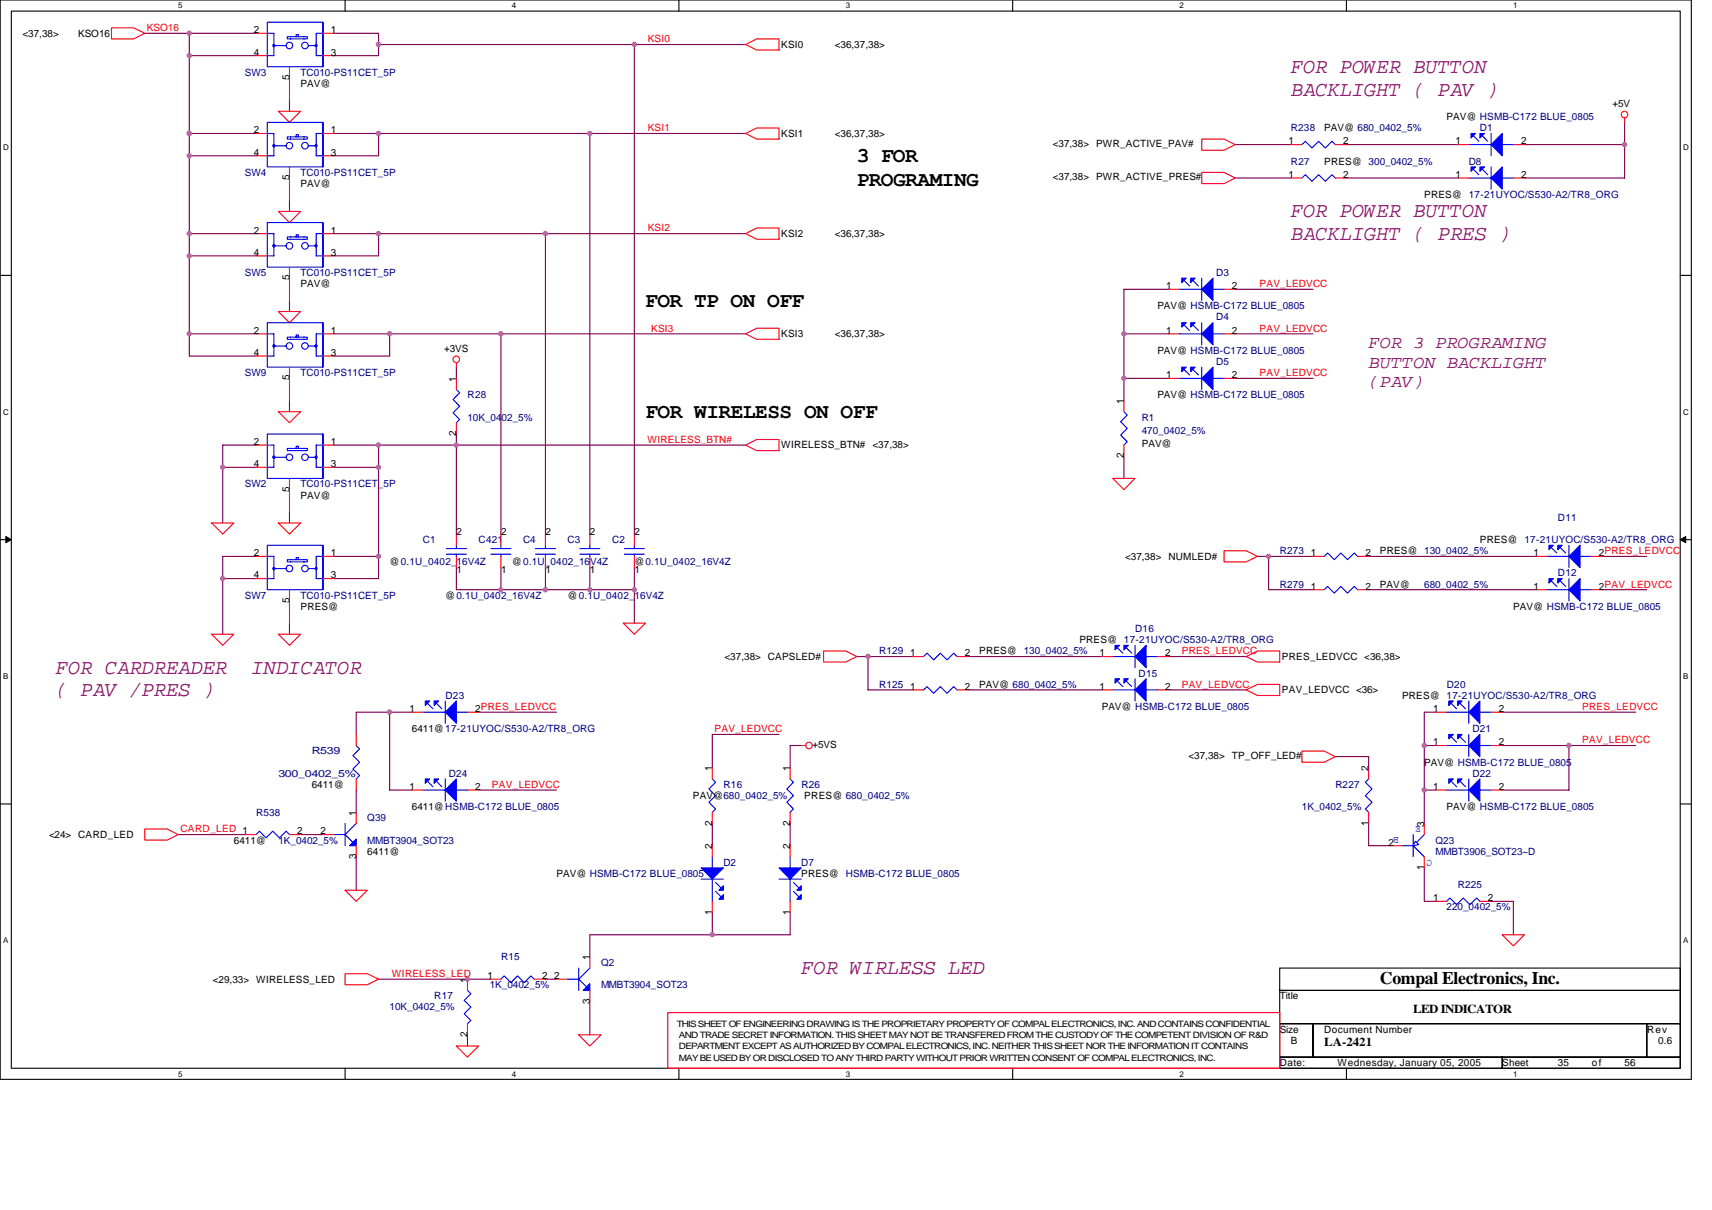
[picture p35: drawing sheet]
<svg xmlns="http://www.w3.org/2000/svg" width="297mm" height="210mm" viewBox="0 0 297 210" stroke-linecap="round" stroke-linejoin="round" font-family="sans-serif">
<defs><g id="words">
<g font-size="3.7" fill="#800080">
<text x="224" y="12.6">FOR POWER BUTTON</text>
<text x="224" y="16.6">BACKLIGHT ( PAV )</text>
<text x="224" y="37.7">FOR POWER BUTTON</text>
<text x="224" y="41.7">BACKLIGHT ( PRES )</text>
<text x="9.7" y="116.9">FOR CARDREADER</text>
<text x="43.7" y="116.9">INDICATOR</text>
<text x="9.7" y="120.8">( PAV /PRES )</text>
<text x="139" y="169">FOR WIRLESS LED</text>
</g>
<g font-size="3.7">
<text x="148.7" y="28.2">3 FOR</text>
<text x="148.7" y="32.3">PROGRAMING</text>
<text x="111.9" y="53.3">FOR TP ON OFF</text>
<text x="112" y="72.6">FOR WIRELESS ON OFF</text>
</g>
<g font-size="3.1" fill="#800080">
<text x="237.5" y="60.4">FOR 3 PROGRAMING</text>
<text x="237.5" y="63.8">BUTTON BACKLIGHT</text>
<text x="237.5" y="67.1">(PAV)</text>
</g>
<text font-size="3.1" x="239.4" y="170.8">Compal Electronics, Inc.</text>
<g font-size="2.1">
<text x="245.2" y="175.7">LED INDICATOR</text>
<text x="229.8" y="181.5">LA-2421</text>
</g>
<g font-size="1.7" fill="#f00">
<text x="25.5" y="5.4">KSO16</text>
<text x="112.4" y="7.3">KSI0</text>
<text x="112.4" y="22.8">KSI1</text>
<text x="112.4" y="40.2">KSI2</text>
<text x="218.5" y="49.8">PAV_LEDVCC</text>
<text x="113" y="57.5">KSI3</text>
<text x="218.5" y="57.5">PAV_LEDVCC</text>
<text x="218.5" y="65.3">PAV_LEDVCC</text>
<text x="112.4" y="76.8">WIRELESS_BTN#</text>
<text x="205" y="113.5">PRES_LEDVCC</text>
<text x="205" y="119.3">PAV_LEDVCC</text>
<text x="274.5" y="123.2">PRES_LEDVCC</text>
<text x="124" y="127">PAV_LEDVCC</text>
<text x="274.5" y="128.9">PAV_LEDVCC</text>
<text x="85.4" y="136.7">PAV_LEDVCC</text>
<text x="31.3" y="144.4">CARD_LED 1</text>
<text x="68" y="169.5">WIRELESS_LED</text>
</g>
<g font-size="1.7">
<text x="44" y="5.8">2</text>
<text x="57.4" y="5.8">1</text>
<text x="3.9" y="6.4">&lt;37,38&gt;</text>
<text x="13.5" y="6.4">KSO16</text>
<text x="44" y="9.6">4</text>
<text x="57.4" y="9.6">3</text>
<text x="135.5" y="8.3">KSI0</text>
<text x="144.8" y="8.3">&lt;36,37,38&gt;</text>
<text x="50.2" y="13.9" transform="rotate(-90 50.2 13.9)">5</text>
<text x="52.2" y="15">PAV@</text>
<text x="44" y="23.1">2</text>
<text x="57.4" y="23.1">1</text>
<text x="135.5" y="23.7">KSI1</text>
<text x="144.8" y="23.7">&lt;36,37,38&gt;</text>
<text x="229.8" y="22.8">PAV@ 680_0402_5%</text>
<text x="251" y="20.8">PAV@ HSMB-C172 BLUE_0805</text>
<text x="279.8" y="18.5">+5V</text>
<text x="44" y="27">4</text>
<text x="57.4" y="27">3</text>
<text x="182.6" y="25.5">&lt;37,38&gt; PWR_ACTIVE_PAV#</text>
<text x="223.6" y="25.1">1</text>
<text x="229.8" y="28.6">PRES@ 300_0402_5%</text>
<text x="233" y="25.1">2</text>
<text x="252.5" y="25.1">1</text>
<text x="263.9" y="25.1">2</text>
<text x="50.2" y="31.3" transform="rotate(-90 50.2 31.3)">5</text>
<text x="52.2" y="32.4">PAV@</text>
<text x="182.6" y="31.3">&lt;37,38&gt; PWR_ACTIVE_PRES#</text>
<text x="223.6" y="30.9">1</text>
<text x="233" y="30.9">2</text>
<text x="247.1" y="34.4">PRES@ 17-21UYOC/S530-A2/TR8_ORG</text>
<text x="252.5" y="30.9">1</text>
<text x="263.9" y="30.9">2</text>
<text x="44" y="40.5">2</text>
<text x="57.4" y="40.5">1</text>
<text x="135.5" y="41.1">KSI2</text>
<text x="144.8" y="41.1">&lt;36,37,38&gt;</text>
<text x="44" y="44.4">4</text>
<text x="57.4" y="44.4">3</text>
<text x="50.2" y="48.6" transform="rotate(-90 50.2 48.6)">5</text>
<text x="52.2" y="49.8">PAV@</text>
<text x="200.8" y="53.7">PAV@ HSMB-C172 BLUE_0805</text>
<text x="202.3" y="50.2">1</text>
<text x="213.7" y="50.2">2</text>
<text x="44" y="57.9">2</text>
<text x="57.4" y="57.9">1</text>
<text x="135.5" y="58.5">KSI3</text>
<text x="144.8" y="58.5">&lt;36,37,38&gt;</text>
<text x="202.3" y="57.9">1</text>
<text x="213.7" y="57.9">2</text>
<text x="44" y="61.7">4</text>
<text x="50.2" y="66" transform="rotate(-90 50.2 66)">5</text>
<text x="57.4" y="61.7">3</text>
<text x="77.1" y="61">+3VS</text>
<text x="200.8" y="61.4">PAV@ HSMB-C172 BLUE_0805</text>
<text x="202.3" y="65.6">1</text>
<text x="213.7" y="65.6">2</text>
<text x="79.2" y="66.2" transform="rotate(-90 79.2 66.2)">1</text>
<text x="195" y="70.1" transform="rotate(-90 195 70.1)">1</text>
<text x="200.8" y="69.1">PAV@ HSMB-C172 BLUE_0805</text>
<text x="44" y="77.2">2</text>
<text x="57.4" y="77.2">1</text>
<text x="79.2" y="75.6" transform="rotate(-90 79.2 75.6)">2</text>
<text x="135.5" y="77.8">WIRELESS_BTN# &lt;37,38&gt;</text>
<text x="198.1" y="77.6">PAV@</text>
<text x="44" y="81">4</text>
<text x="57.4" y="81">3</text>
<text x="195" y="79.5" transform="rotate(-90 195 79.5)">2</text>
<text x="50.2" y="85.3" transform="rotate(-90 50.2 85.3)">5</text>
<text x="52.2" y="86.5">PAV@</text>
<text x="79.2" y="92.9">2</text>
<text x="86.9" y="92.9">2</text>
<text x="94.7" y="92.9">2</text>
<text x="102.4" y="92.9">2</text>
<text x="110.1" y="92.9">2</text>
<text x="256.8" y="94.2">PRES@ 17-21UYOC/S530-A2/TR8_ORG</text>
<text x="44" y="96.5">2</text>
<text x="44" y="100.4">4</text>
<text x="57.4" y="100.4">3</text>
<text x="57.4" y="96.5">1</text>
<text x="67.6" y="98.1">@0.1U_0402_16V4Z</text>
<text x="79.2" y="99.4">1</text>
<text x="86.9" y="99.4">1</text>
<text x="88.8" y="98.1">@0.1U_0402_16V4Z</text>
<text x="94.7" y="99.4">1</text>
<text x="102.4" y="99.4">1</text>
<text x="110.1" y="98.1">@0.1U_0402_16V4Z</text>
<text x="110.1" y="99.4">1</text>
<text x="195.2" y="97.1">&lt;37,38&gt; NUMLED#</text>
<text x="227.4" y="96.5">1</text>
<text x="236.9" y="96.5">2</text>
<text x="239.4" y="101.9">PAV@</text>
<text x="239.4" y="96.1">PRES@ 130_0402_5%</text>
<text x="266" y="96.5">1</text>
<text x="277.4" y="96.5">2PRES_LEDVCC</text>
<text x="50.2" y="104.6" transform="rotate(-90 50.2 104.6)">5</text>
<text x="52.2" y="105.8">PRES@</text>
<text x="77.3" y="103.8">@0.1U_0402_16V4Z</text>
<text x="98.5" y="103.8">@0.1U_0402_16V4Z</text>
<text x="227.4" y="102.3">1</text>
<text x="236.9" y="102.3">2</text>
<text x="262.6" y="105.8">PAV@ HSMB-C172 BLUE_0805</text>
<text x="266" y="102.3">1</text>
<text x="277.4" y="102.3">2PAV_LEDVCC</text>
<text x="157.9" y="113.9">1</text>
<text x="167.4" y="113.9">2</text>
<text x="169.9" y="113.5">PRES@ 130_0402_5%</text>
<text x="187.3" y="111.6">PRES@ 17-21UYOC/S530-A2/TR8_ORG</text>
<text x="190.8" y="113.9">1</text>
<text x="202.2" y="113.9">2</text>
<text x="125.7" y="114.5">&lt;37,38&gt; CAPSLED#</text>
<text x="157.9" y="119.7">1</text>
<text x="167.4" y="119.7">2</text>
<text x="169.9" y="119.3">PAV@ 680_0402_5%</text>
<text x="190.8" y="119.7">1</text>
<text x="202.2" y="119.7">2</text>
<text x="222.4" y="114.5">PRES_LEDVCC &lt;36,38&gt;</text>
<text x="71.1" y="123.5">1</text>
<text x="82.5" y="123.5">2PRES_LEDVCC</text>
<text x="191.2" y="123.1">PAV@ HSMB-C172 BLUE_0805</text>
<text x="222.4" y="120.3">PAV_LEDVCC &lt;36&gt;</text>
<text x="243.3" y="121.2">PRES@ 17-21UYOC/S530-A2/TR8_ORG</text>
<text x="248.7" y="123.5">1</text>
<text x="260.1" y="123.5">2</text>
<text x="71.5" y="127">6411@17-21UYOC/S530-A2/TR8_ORG</text>
<text x="140.9" y="129.7">+5VS</text>
<text x="206.2" y="131.7">&lt;37,38&gt; TP_OFF_LED#</text>
<text x="248.7" y="129.3">1</text>
<text x="260.1" y="129.3">2</text>
<text x="54.1" y="136.7">6411@</text>
<text x="71.1" y="137">1</text>
<text x="82.5" y="137">2</text>
<text x="123.6" y="133.8" transform="rotate(-90 123.6 133.8)">1</text>
<text x="137.1" y="133.8" transform="rotate(-90 137.1 133.8)">1</text>
<text x="237.4" y="133.8" transform="rotate(-90 237.4 133.8)">2</text>
<text x="247.1" y="132.8">PAV@ HSMB-C172 BLUE_0805</text>
<text x="248.7" y="137">1</text>
<text x="260.1" y="137">2</text>
<text x="61.8" y="141.5" transform="rotate(-90 61.8 141.5)">1</text>
<text x="71.5" y="140.5">6411@HSMB-C172 BLUE_0805</text>
<text x="120.2" y="138.6">PAV@680_0402_5%</text>
<text x="123.6" y="143.2" transform="rotate(-90 123.6 143.2)">2</text>
<text x="137.1" y="143.2" transform="rotate(-90 137.1 143.2)">2</text>
<text x="139.5" y="138.6">PRES@ 680_0402_5%</text>
<text x="237.4" y="143.2" transform="rotate(-90 237.4 143.2)">1</text>
<text x="247.1" y="143.4" transform="rotate(-90 247.1 143.4)">3</text>
<text x="251" y="140.5">PAV@ HSMB-C172 BLUE_0805</text>
<text x="8.5" y="145.4">&lt;24&gt; CARD_LED</text>
<text x="40.6" y="146.3">6411@</text>
<text x="51.6" y="144.8">2</text>
<text x="55.6" y="144.8">2</text>
<text x="61.8" y="149" transform="rotate(-90 61.8 149)">3</text>
<text x="63.7" y="148.3">6411@</text>
<text x="123.6" y="147.3" transform="rotate(-90 123.6 147.3)">2</text>
<text x="137.1" y="147.3" transform="rotate(-90 137.1 147.3)">2</text>
<text x="240.9" y="146.7">2</text>
<text x="96.6" y="152.1">PAV@ HSMB-C172 BLUE_0805</text>
<text x="139" y="152.1">PRES@ HSMB-C172 BLUE_0805</text>
<text x="247.1" y="150.9" transform="rotate(-90 247.1 150.9)">1</text>
<text x="123.6" y="158.7" transform="rotate(-90 123.6 158.7)">1</text>
<text x="137.1" y="158.7" transform="rotate(-90 137.1 158.7)">1</text>
<text x="248.7" y="156.3">1</text>
<text x="258.1" y="156.3">2</text>
<text x="102.3" y="166.6" transform="rotate(-90 102.3 166.6)">1</text>
<text x="36.9" y="170.5">&lt;29,33&gt; WIRELESS_LED</text>
<text x="81.1" y="170.5" transform="rotate(-90 81.1 170.5)">1</text>
<text x="84.6" y="169.8">1</text>
<text x="94" y="169.8">2</text>
<text x="96.2" y="169.8">2</text>
<text x="222" y="173.4">Title</text>
<text x="81.1" y="179.9" transform="rotate(-90 81.1 179.9)">2</text>
<text x="102.3" y="174.1" transform="rotate(-90 102.3 174.1)">3</text>
<text x="222" y="179.1">Size</text>
<text x="229.8" y="179.1">Document Number</text>
<text x="285.8" y="179.1">Rev</text>
<text x="222.1" y="184.9">Date:</text>
<text x="224" y="181.1">B</text>
<text x="232.1" y="184.9">Wednesday, January 05, 2005</text>
<text x="260.6" y="184.9">Sheet</text>
<text x="270.3" y="184.9">35</text>
<text x="276.2" y="184.9">of</text>
<text x="281.9" y="184.9">56</text>
<text x="287.7" y="181.1">0.6</text>
</g>
<g font-size="1.7" fill="#000080">
<text x="42.5" y="13.1">SW3</text>
<text x="52.2" y="13.1">TC010-PS11CET_5P</text>
<text x="224" y="22.8">R238</text>
<text x="256.8" y="22.8">D1</text>
<text x="224" y="28.6">R27</text>
<text x="254.8" y="28.6">D8</text>
<text x="42.5" y="30.5">SW4</text>
<text x="52.2" y="30.5">TC010-PS11CET_5P</text>
<text x="42.5" y="47.9">SW5</text>
<text x="52.2" y="47.9">TC010-PS11CET_5P</text>
<text x="211" y="47.9">D3</text>
<text x="211" y="55.6">D4</text>
<text x="42.5" y="65.2">SW9</text>
<text x="52.2" y="65.2">TC010-PS11CET_5P</text>
<text x="211" y="63.3">D5</text>
<text x="81.1" y="69.1">R28</text>
<text x="81.1" y="73">10K_0402_5%</text>
<text x="198.1" y="73">R1</text>
<text x="198.1" y="75.3">470_0402_5%</text>
<text x="42.5" y="84.5">SW2</text>
<text x="52.2" y="84.5">TC010-PS11CET_5P</text>
<text x="73.4" y="94.2">C1</text>
<text x="83" y="94.2">C421</text>
<text x="90.8" y="94.2">C4</text>
<text x="98.5" y="94.2">C3</text>
<text x="106.2" y="94.2">C2</text>
<text x="270.3" y="90.3">D11</text>
<text x="222" y="101.9">R279</text>
<text x="222" y="96.1">R273</text>
<text x="247.1" y="101.9">680_0402_5%</text>
<text x="270.3" y="100">D12</text>
<text x="42.5" y="103.8">SW7</text>
<text x="52.2" y="103.8">TC010-PS11CET_5P</text>
<text x="152.5" y="113.5">R129</text>
<text x="197" y="109.6">D16</text>
<text x="152.5" y="119.3">R125</text>
<text x="197.5" y="117.4">D15</text>
<text x="251" y="119.3">D20</text>
<text x="77.3" y="121.2">D23</text>
<text x="54.1" y="130.9">R539</text>
<text x="255.5" y="127">D21</text>
<text x="48.3" y="134.7">300_0402_5%</text>
<text x="77.8" y="134.7">D24</text>
<text x="125.5" y="136.7">R16</text>
<text x="139" y="136.7">R26</text>
<text x="231.7" y="136.7">R227</text>
<text x="255.5" y="134.7">D22</text>
<text x="44.4" y="141.5">R538</text>
<text x="63.7" y="142.5">Q39</text>
<text x="225.9" y="140.5">1K_0402_5%</text>
<text x="48.3" y="146.3">1K_0402_5%</text>
<text x="63.7" y="146.3">MMBT3904_SOT23</text>
<text x="249.1" y="146.3">Q23</text>
<text x="249.1" y="148.3">MMBT3906_SOT23~D</text>
<text x="125.5" y="150.2">D2</text>
<text x="139" y="150.2">D7</text>
<text x="252.9" y="154.1">R225</text>
<text x="251" y="157.9">220_0402_5%</text>
<text x="86.9" y="166.6">R15</text>
<text x="104.3" y="167.6">Q2</text>
<text x="75.3" y="173.4">R17</text>
<text x="85" y="171.4">1K_0402_5%</text>
<text x="104.3" y="171.4">MMBT3904_SOT23</text>
<text x="67.6" y="175.3">10K_0402_5%</text>
</g>
<g font-size="1.7" fill="#00f">
<text x="246.5" y="143.3" transform="rotate(180 246.5 143.3)">E</text>
<text x="242.7" y="145.3" transform="rotate(180 242.7 145.3)">B</text>
<text x="248.5" y="149.1" transform="rotate(180 248.5 149.1)">C</text>
</g>
<g font-size="1.5">
<text x="117.4" y="178.2">THIS SHEET OF ENGINEERING DRAWING IS THE PROPRIETARY PROPERTY OF COMPAL ELECTRONICS, INC. AND CONTAINS CONFIDENTIAL</text>
<text x="117.8" y="184">MAY BE USED BY OR DISCLOSED TO ANY THIRD PARTY WITHOUT PRIOR WRITTEN CONSENT OF COMPAL ELECTRONICS, INC.</text>
<text x="117.8" y="182.1">DEPARTMENT EXCEPT AS AUTHORIZED BY COMPAL ELECTRONICS, INC. NEITHER THIS SHEET NOR THE INFORMATION IT CONTAINS</text>
<text x="117.8" y="180.1">AND TRADE SECRET INFORMATION. THIS SHEET MAY NOT BE TRANSFERED FROM THE CUSTODY OF THE COMPETENT DIVISION OF R&amp;D</text>
</g>
<g font-size="1.4">
<text x="30.9" y="1.5">5</text>
<text x="88.8" y="1.5">4</text>
<text x="146.7" y="1.5">3</text>
<text x="204.7" y="1.5">2</text>
<text x="262.6" y="1.5">1</text>
<text x=".5" y="26.1">D</text>
<text x="292" y="26.1">D</text>
<text x=".5" y="71.9">C</text>
<text x="292" y="71.9">C</text>
<text x=".5" y="117.8">B</text>
<text x="292" y="117.8">B</text>
<text x=".5" y="163.6">A</text>
<text x="292" y="163.6">A</text>
<text x="30.9" y="186.8">5</text>
<text x="88.8" y="186.8">4</text>
<text x="146.7" y="186.8">3</text>
<text x="204.7" y="186.8">2</text>
<text x="262.6" y="186.8">1</text>
</g>
</g></defs>
<path d="M0 0h293.5v187.2h-293.5zM2 1.9h289.5v183.4h-289.5z" fill="none" stroke="#000" stroke-width=".19"/>
<g fill="#fff">
<path d="M30.9 .2h.8v1.6h-.8z"/>
<path d="M30.9 185.5h.8v1.6h-.8z"/>
</g>
<path d="M59.9 0v1.9M59.9 185.3v1.9" fill="none" stroke="#000" stroke-width=".19"/>
<g fill="#fff">
<path d="M88.8 .2h.8v1.6h-.8z"/>
<path d="M88.8 185.5h.8v1.6h-.8z"/>
</g>
<path d="M117.8 0v1.9M117.8 185.3v1.9" fill="none" stroke="#000" stroke-width=".19"/>
<g fill="#fff">
<path d="M146.7 .2h.8v1.6h-.8z"/>
<path d="M146.7 185.5h.8v1.6h-.8z"/>
</g>
<path d="M175.7 0v1.9M175.7 185.3v1.9" fill="none" stroke="#000" stroke-width=".19"/>
<g fill="#fff">
<path d="M204.7 .2h.7v1.6h-.7z"/>
<path d="M204.7 185.5h.7v1.6h-.7z"/>
</g>
<path d="M233.6 0v1.9M233.6 185.3v1.9" fill="none" stroke="#000" stroke-width=".19"/>
<g fill="#fff">
<path d="M262.6 .2h.7v1.6h-.7z"/>
<path d="M262.6 185.5h.7v1.6h-.7z"/>
<path d="M.5 24.8h1v1.6h-1z"/>
<path d="M292 24.8h1v1.6h-1z"/>
<path d="M.5 70.7h1v1.5h-1z"/>
<path d="M292 70.7h1v1.5h-1z"/>
</g>
<path d="M0 47.8h2M291.5 47.8h2" fill="none" stroke="#000" stroke-width=".19"/>
<g fill="#fff">
<path d="M.5 116.5h.9v1.6h-.9z"/>
<path d="M292 116.5h.9v1.6h-.9z"/>
</g>
<path d="M0 93.6h2M291.5 93.6h2" fill="none" stroke="#000" stroke-width=".19"/>
<path d="M1 93.1l1 .5-1 .5zM291.5 93.6l1-.5v1z" fill="#000" stroke="#000" stroke-width=".17"/>
<g fill="#fff">
<path d="M.5 162.4h.9v1.5h-.9z"/>
<path d="M292 162.4h.9v1.5h-.9z"/>
</g>
<path d="M0 139.5h2M291.5 139.5h2M222 167.9h69.5v3.9h-69.5zM222 171.8h69.5v5.8h-69.5zM222 177.6h5.8v5.8h-5.8zM227.8 177.6h57.9v5.8h-57.9zM285.7 177.6h5.8v5.8h-5.8zM222 183.4h38.6v1.9h-38.6zM260.6 183.4h30.9v1.9h-30.9z" fill="none" stroke="#000" stroke-width=".19"/>
<g fill="none" stroke="#800040" stroke-width=".19">
<path d="M25.1 5.8h19.3M32.8 5.8v56h11.6M32.8 9.7h11.6M50.2 17.4v1.9M58 5.8h7.7v3.9h-7.7M65.7 7.7h44.4v84.9M110.1 7.7h19.3M32.8 27h11.6M32.8 23.2h11.6M50.2 34.7v2M58 23.2h7.7M65.7 23.2h36.6v69.4"/>
<path d="M65.7 23.2v3.8h-7.7M102.3 23.2h27.1M214.3 25.1h9.7M214.3 30.9h9.7M233.6 25.1h19.3M233.6 30.9h19.3M264.5 25.1h17.4M281.9 21.2v9.7h-17.4M32.8 40.5h11.6M32.8 44.4h11.6M32.8 57.9h11.6M50.2 52.1v1.9"/>
<path d="M58 40.5h7.7v3.9h-7.7M58 57.9h9.6M65.7 40.5h28.9v52.1M67.6 57.9h19.3v34.7M67.6 57.9v3.9h-9.6M86.9 57.9h42.5M94.6 40.5h34.8M195 57.9h7.7M202.7 50.2h-7.7v19.3M214.3 57.9h13.5M214.3 50.2h13.5M44.4 77.2h-5.8v3.9h5.8"/>
<path d="M50.2 69.5v1.9M58 77.2h71.4M65.7 77.2v23.2h-7.7M79.2 63.7v1.9M79.2 75.3v17.3M195 79.1v3.9M195 65.6h7.7M214.3 65.6h13.5M38.6 81.1v9.6M44.4 96.5h-5.8v3.9h5.8M50.2 88.8v1.9M58 96.5h7.7"/>
<path d="M58 81.1h7.7M79.2 98.4v3.9h7.7v-3.9M94.6 98.4v3.9M102.3 98.4v3.9M110.1 98.4v9.7M218.2 96.5h9.6M220.1 96.5v5.8h7.7M237.5 96.5h28.9M278 96.5h7.7M38.6 100.4v9.6M50.2 108.1v1.9M86.9 102.3h23.2"/>
<path d="M148.7 113.9h1.9v5.8h7.7M150.6 113.9h7.7M168 113.9h23.2M168 119.7h23.2M202.7 113.9h13.5M202.7 119.7h13.5M237.5 102.3h28.9M278 102.3h7.7M61.8 137.1v3.8M67.6 123.5v13.6h3.9M71.5 123.5h-9.7v3.9M83 123.5h13.6"/>
<path d="M83 137.1h13.6M135.2 127.4h-11.6v5.8M139 129.3h-1.9v3.9M231.7 131.3h5.8v1.9M247.1 129.3v7.8h2M247.1 137.1v5.8M249.1 123.5h-2v5.8h2M260.6 123.5h23.2M260.6 129.3h23.2M272.2 129.3v7.8h-11.6M30.9 144.8h11.6M52.2 144.8h3.8"/>
<path d="M61.8 148.6v5.8M123.6 158.3v3.9h13.5v-3.9M123.6 142.9v3.8M137.1 142.9v3.8M237.5 142.9v3.8h3.8M247.1 150.6v5.8h2M258.7 156.4h3.9v5.8M65.7 169.9h19.3M81.1 179.5v2M94.6 169.9h2M102.3 173.7v5.8M123.6 162.2h-21.3v3.8"/>
</g>
<g fill="none" stroke="#f00" stroke-width=".19">
<path d="M19.3 4.8h3.9l1.9 1-1.9 1h-3.9zM44.4 5.8h2M44.4 9.7h2M48.3 19.3h3.9l-2 1.9zM50.2 11.6v5.8M56 5.8h2M56 9.7h2M129.4 7.7l1.9-.9h3.9v1.9h-3.9zM44.4 23.2h2M44.4 27h2M48.3 36.7h3.9l-2 1.9zM50.2 29v5.7"/>
<path d="M56 23.2h2M56 27h2M129.4 23.2l1.9-1h3.9v1.9h-3.9zM208.5 24.1h3.9l1.9 1-1.9 1h-3.9zM208.5 29.9h3.9l1.9 1-1.9 1h-3.9zM224 25.1h1.9M224 30.9h1.9M231.7 25.1h1.9M231.7 30.9h1.9M252.9 25.1h1.9M252.9 30.9h1.9M262.6 25.1h1.9"/>
<path d="M262.6 30.9h1.9M281.9 20.5v.7M44.4 57.9h2M44.4 40.5h2M44.4 44.4h2M48.3 54h3.9l-2 2zM50.2 46.3v5.8M56 57.9h2M56 40.5h2M56 44.4h2M129.4 40.5l1.9-.9h3.9v1.9h-3.9zM129.4 57.9l1.9-1h3.9v2h-3.9z"/>
<path d="M202.7 50.2h2M202.7 57.9h2M212.4 50.2h1.9M212.4 57.9h1.9M44.4 61.8h2M44.4 77.2h2M48.3 71.4h3.9l-2 1.9zM50.2 63.7v5.8M56 61.8h2M56 77.2h2M79.2 62.9v.8M79.2 65.6v2"/>
<path d="M79.2 73.3v2M129.4 77.2l1.9-1h3.9v2h-3.9zM195 69.5v1.9M195 77.2v1.9M202.7 65.6h2M212.4 65.6h1.9M36.7 90.7h3.9l-2 1.9zM44.4 96.5h2M44.4 81.1h2M48.3 90.7h3.9l-2 1.9zM50.2 83v5.8M56 96.5h2"/>
<path d="M56 81.1h2M79.2 92.6v2M79.2 96.5v1.9M86.9 92.6v2M86.9 96.5v1.9M94.6 92.6v2M94.6 96.5v1.9M102.3 92.6v2M102.3 96.5v1.9M110.1 92.6v2M110.1 96.5v1.9M193.1 83h3.8l-1.9 1.9z"/>
<path d="M212.4 95.5h3.8l2 1-2 1h-3.8zM227.8 96.5h2M235.5 96.5h2M266.4 96.5h2M276.1 96.5h1.9M36.7 110h3.9l-2 2zM44.4 100.4h2M48.3 110h3.9l-2 2zM50.2 102.3v5.8M56 100.4h2M108.1 108.1h3.9l-1.9 1.9zM142.9 112.9h3.8l2 1-2 1h-3.8z"/>
<path d="M158.3 119.7h1.9M158.3 113.9h1.9M166 119.7h2M166 113.9h2M191.2 119.7h1.9M191.2 113.9h1.9M200.8 119.7h1.9M200.8 113.9h1.9M216.2 113.9l2-1h3.8v2h-3.8zM216.2 119.7l2-1h3.8v1.9h-3.8zM227.8 102.3h2M235.5 102.3h2"/>
<path d="M266.4 102.3h2M276.1 102.3h1.9M61.8 127.4v1.9M61.8 135.1v2M71.5 123.5h1.9M71.5 137.1h1.9M81.1 123.5h1.9M81.1 137.1h1.9M123.6 133.2v1.9M137.1 133.2v1.9M139 129.3h.8M225.9 130.3h3.9l1.9 1-1.9 .9h-3.9z"/>
<path d="M237.5 133.2v1.9M249.1 129.3h1.9M249.1 123.5h1.9M249.1 137.1h1.9M258.7 129.3h1.9M258.7 123.5h1.9M258.7 137.1h1.9M25.1 143.8h3.9l1.9 1-1.9 .9h-3.9zM42.5 144.8h1.9M50.2 144.8h2M56 144.8h2M59.9 154.4h3.8l-1.9 2z"/>
<path d="M61.8 140.9v2M61.8 146.7v1.9M123.6 140.9v2M123.6 146.7v1.9M123.6 156.4v1.9M137.1 140.9v2M137.1 146.7v1.9M137.1 156.4v1.9M237.5 140.9v2M241.3 146.7h2M247.1 142.9v1.9M247.1 148.6v2"/>
<path d="M249.1 156.4h1.9M256.8 156.4h1.9M59.9 168.9h3.8l2 1-2 .9h-3.8zM81.1 169.9v1.9M81.1 177.6v1.9M85 169.9h1.9M92.7 169.9h1.9M96.6 169.9h1.9M100.4 179.5h3.9l-2 2zM102.3 166v1.9M102.3 171.8v1.9M115.9 175.7h106.1v9.6h-106.1z"/>
<path d="M260.6 162.2h3.9l-1.9 1.9zM79.2 181.5h3.8l-1.9 1.9z"/>
<circle cx="281.9" cy="19.9" r=".57"/>
<circle cx="79.2" cy="62.3" r=".57"/>
<circle cx="140.4" cy="129.3" r=".57"/>
</g>
<g fill="#00f" stroke="#00f" stroke-width=".19">
<path d="M79.2 121.6v3.9l-1.9-2z" fill-rule="evenodd"/>
<path d="M75.3 121.6h.8l-.8 .8z" fill-rule="evenodd"/>
<path d="M73.8 121.6h.7l-.7 .8z" fill-rule="evenodd"/>
<path d="M196.9 119.7l2-1.9v3.8z" fill-rule="evenodd"/>
<path d="M195 117.8h.8l-.8 .7z" fill-rule="evenodd"/>
<path d="M193.5 117.8h.7l-.7 .7z" fill-rule="evenodd"/>
<path d="M208.5 50.2l2-1.9v3.8z" fill-rule="evenodd"/>
<path d="M206.6 48.3h.8l-.8 .7z" fill-rule="evenodd"/>
<path d="M205 48.3h.8l-.8 .7z" fill-rule="evenodd"/>
<path d="M208.5 57.9l2-1.9v3.8z" fill-rule="evenodd"/>
<path d="M206.6 56h.8l-.8 .7z" fill-rule="evenodd"/>
<path d="M205 56h.8l-.8 .7z" fill-rule="evenodd"/>
<path d="M210.5 63.7v3.9l-2-2z" fill-rule="evenodd"/>
<path d="M206.6 63.7h.8l-.8 .8z" fill-rule="evenodd"/>
<path d="M205 63.7h.8l-.8 .8z" fill-rule="evenodd"/>
<path d="M254.8 129.3l2-1.9v3.9z" fill-rule="evenodd"/>
<path d="M252.9 127.4h.8l-.8 .8z" fill-rule="evenodd"/>
<path d="M251.4 127.4h.8l-.8 .8z" fill-rule="evenodd"/>
<path d="M258.7 30.9l1.9-1.9v3.8z" fill-rule="evenodd"/>
<path d="M256.8 29h.8l-.8 .7z" fill-rule="evenodd"/>
<path d="M255.2 29h.8l-.8 .7z" fill-rule="evenodd"/>
<path d="M135.2 150.6h3.8l-1.9 1.9z" fill-rule="evenodd"/>
<path d="M139 153.6v.8h-.7z" fill-rule="evenodd"/>
<path d="M139 155.2v.8h-.7z" fill-rule="evenodd"/>
<path d="M256.8 121.6v3.9l-2-2z" fill-rule="evenodd"/>
<path d="M252.9 121.6h.8l-.8 .8z" fill-rule="evenodd"/>
<path d="M251.4 121.6h.8l-.8 .8z" fill-rule="evenodd"/>
<path d="M258.7 25.1l1.9-1.9v3.8z" fill-rule="evenodd"/>
<path d="M256.8 23.2h.8l-.8 .7z" fill-rule="evenodd"/>
<path d="M255.2 23.2h.8l-.8 .7z" fill-rule="evenodd"/>
<path d="M61.8 145.5v1.2h-1.2z" fill-rule="evenodd"/>
<path d="M274.1 100.4v3.8l-1.9-1.9z" fill-rule="evenodd"/>
<path d="M270.3 100.4h.8l-.8 .8z" fill-rule="evenodd"/>
<path d="M268.7 100.4h.8l-.8 .8z" fill-rule="evenodd"/>
<path d="M274.1 94.6v3.8l-1.9-1.9z" fill-rule="evenodd"/>
<path d="M270.3 94.6h.8l-.8 .8z" fill-rule="evenodd"/>
<path d="M268.7 94.6h.8l-.8 .8z" fill-rule="evenodd"/>
<path d="M77.3 137.1l1.9-2v3.9z" fill-rule="evenodd"/>
<path d="M75.3 135.1h.8l-.8 .8z" fill-rule="evenodd"/>
<path d="M73.8 135.1h.7l-.7 .8z" fill-rule="evenodd"/>
<path d="M121.6 150.6h3.9l-1.9 1.9z" fill-rule="evenodd"/>
<path d="M125.5 153.6v.8h-.8z" fill-rule="evenodd"/>
<path d="M125.5 155.2v.8h-.8z" fill-rule="evenodd"/>
<path d="M198.9 112v3.8l-2-1.9z" fill-rule="evenodd"/>
<path d="M195 112h.8l-.8 .7z" fill-rule="evenodd"/>
<path d="M193.5 112h.7l-.7 .7z" fill-rule="evenodd"/>
<path d="M101.8 171.2l.5-.6v1.2h-1.1z" fill-rule="evenodd"/>
<path d="M254.8 137.1l2-2v3.9z" fill-rule="evenodd"/>
<path d="M252.9 135.1h.8l-.8 .8z" fill-rule="evenodd"/>
<path d="M251.4 135.1h.8l-.8 .8z" fill-rule="evenodd"/>
</g>
<g fill="none" stroke="#00f" stroke-width=".19">
<path d="M46.4 5.8h1.1v1.9M47.4 7.8h.2v.2h-.2zM47.5 8.1v1.6h-1.1M47.5 7.9h2.2M49.8 6.4h3.5v.4h-3.5zM51.4 6.4v-.4h.4v.4M53.5 7.9h1.4M54.7 7.8h.3v.2h-.3zM54.9 8.1v1.6h1.1M56 3.9v7.7h-9.6v-7.7h9.6v7.7M56 5.8h-1.1v1.9M46.4 23.2h1.1v1.9"/>
<path d="M47.4 25.1h.2v.3h-.2zM47.5 25.5v1.5h-1.1M47.5 25.3h2.2M49.8 23.7h3.5v.4h-3.5zM51.4 23.7v-.4h.4v.4M53.5 25.3h1.4M54.7 25.1h.3v.3h-.3zM54.9 25.5v1.5h1.1M56 21.2v7.8h-9.6v-7.8h9.6v7.8M56 38.6v7.7h-9.6v-7.7h9.6v7.7M56 23.2h-1.1v1.9M225.9 25.1l.6-.6 1.1 1.2 1.2-1.2 1.2 1.2 1.1-1.2 .6 .6"/>
<path d="M225.9 30.9l.6-.6 1.1 1.2 1.2-1.2 1.2 1.2 1.1-1.2 .6 .6M254.8 30.9h3.9M254.8 25.1h3.9M255.6 29.3l1 1M255.6 23.5l1 1M257.2 29.3l.9 1M257.2 23.5l.9 1M258.7 23.2v3.8M258.7 29v3.8M260.6 30.9h2M260.6 25.1h2M46.4 40.5h1.1v2"/>
<path d="M46.4 57.9h1.1v1.9M47.4 42.5h.2v.3h-.2zM47.4 59.9h.2v.2h-.2zM47.5 42.8v1.6h-1.1M47.5 42.7h2.2M49.8 41.1h3.5v.4h-3.5zM49.8 58.5h3.5v.4h-3.5zM51.4 41.1v-.4h.4v.4M51.4 58.5v-.4h.4v.4M53.5 42.7h1.4M54.7 42.5h.3v.3h-.3zM54.7 59.9h.3v.2h-.3z"/>
<path d="M54.9 42.8v1.6h1.1M56 56v7.7h-9.6v-7.7h9.6v7.7M56 40.5h-1.1v2M56 57.9h-1.1v1.9M204.7 50.2h3.8M204.7 57.9h3.8M205.4 48.6l1 1M205.4 56.4l1 .9M207 48.6l.9 1M207 56.4l.9 .9M208.5 48.3v3.8M208.5 56v3.8"/>
<path d="M210.5 50.2h1.9M210.5 57.9h1.9M46.4 77.2h1.1v1.9M47.4 79.2h.2v.2h-.2zM47.5 60.2v1.6h-1.1M47.5 79.5v1.6h-1.1M47.5 60h2.2M47.5 79.3h2.2M49.8 77.8h3.5v.4h-3.5zM51.4 77.8v-.4h.4v.4M53.5 60h1.4M53.5 79.3h1.4"/>
<path d="M54.7 79.2h.3v.2h-.3zM54.9 60.2v1.6h1.1M54.9 79.5v1.6h1.1M56 75.3v7.7h-9.6v-7.7h9.6v7.7M56 77.2h-1.1v1.9M79.2 67.6l.6 .5-1.2 1.2 1.2 1.2-1.2 1.1 1.2 1.2-.6 .5M195 71.4l.6 .6-1.2 1.2 1.2 1.1-1.2 1.2 1.2 1.1-.6 .6M204.7 65.6h3.8M205.4 64.1l1 .9M207 64.1l.9 .9M208.5 63.7v3.9M210.5 65.6h1.9"/>
<path d="M46.4 96.5h1.1v1.9M47.4 98.5h.2v.3h-.2zM47.5 98.8v1.6h-1.1M47.5 98.6h2.2M49.8 97.1h3.5v.4h-3.5zM51.4 97.1v-.4h.4v.4M53.5 98.6h1.4M54.7 98.5h.3v.3h-.3zM54.9 98.8v1.6h1.1M56 94.6v7.7h-9.6v-7.7h9.6v7.7M56 96.5h-1.1v1.9M77.4 95.2h3.5"/>
<path d="M77.4 96.1h3.5M79.2 94.6v.6M79.2 96.1v.4M85.2 95.2h3.4M85.2 96.1h3.4M86.9 94.6v.6M86.9 96.1v.4M92.9 95.2h3.5M92.9 96.1h3.5M94.6 94.6v.6M94.6 96.1v.4M100.6 95.2h3.5"/>
<path d="M100.6 96.1h3.5M102.3 94.6v.6M102.3 96.1v.4M108.3 95.2h3.5M108.3 96.1h3.5M110.1 94.6v.6M110.1 96.1v.4M229.8 96.5l.5-.6 1.2 1.2 1.1-1.2 1.2 1.2 1.2-1.2 .5 .6M268.4 96.5h3.8M269.1 95l1 .9M270.7 95l.9 .9M272.2 94.6v3.8"/>
<path d="M274.1 96.5h2M160.2 113.9l.6-.6 1.2 1.2 1.1-1.2 1.2 1.2 1.2-1.2 .5 .6M160.2 119.7l.6-.6 1.2 1.2 1.1-1.2 1.2 1.2 1.2-1.2 .5 .6M193.1 119.7h3.8M193.1 113.9h3.8M193.8 118.1l1 1M193.8 112.4l1 .9M195.4 118.1l1 1M195.4 112.4l1 .9M196.9 112v3.8M196.9 117.8v3.8M198.9 119.7h1.9"/>
<path d="M198.9 113.9h1.9M229.8 102.3l.5-.6 1.2 1.2 1.1-1.2 1.2 1.2 1.2-1.2 .5 .6M268.4 102.3h3.8M269.1 100.8l1 .9M270.7 100.8l.9 .9M272.2 100.4v3.8M274.1 102.3h2M61.8 129.3l.6 .6-1.2 1.2 1.2 1.1-1.2 1.2 1.2 1.1-.6 .6M73.4 123.5h3.9M73.4 137.1h3.9M74.2 122l.9 1M74.2 135.5l.9 1"/>
<path d="M75.7 122l1 1M75.7 135.5l1 1M77.3 121.6v3.9M77.3 135.1v3.9M79.2 123.5h1.9M79.2 137.1h1.9M123.6 135.1l.6 .6-1.2 1.2 1.2 1.1-1.2 1.2 1.2 1.1-.6 .6M137.1 135.1l.6 .6-1.2 1.2 1.2 1.1-1.2 1.2 1.2 1.1-.6 .6M237.5 135.1l-.6 .6 1.2 1.2-1.2 1.1 1.2 1.2-1.2 1.1 .6 .6M251 123.5h3.8M251 129.3h3.8M251 137.1h3.8"/>
<path d="M251.8 127.8l.9 1M251.8 122l.9 1M251.8 135.5l.9 1M253.3 127.8l1 1M253.3 122l1 1M253.3 135.5l1 1M254.8 121.6v3.9M254.8 127.4v3.9M254.8 135.1v3.9M256.8 123.5h1.9M256.8 129.3h1.9M256.8 137.1h1.9"/>
<path d="M44.4 144.8l.6-.6 1.2 1.2 1.1-1.2 1.2 1.2 1.2-1.2 .5 .6M58 144.8h1.9M59.9 142.9v3.8M61.8 142.9l-1.9 1.9 1.3 1.3M121.6 152.5h3.9M123.6 148.6v2M123.6 152.5v3.9M124.2 153.1l.9 1M124.2 154.6l.9 1M135.2 152.5h3.8M137.1 148.6v2M137.1 152.5v3.9"/>
<path d="M137.7 153.1l.9 1M137.7 154.6l.9 1M243.3 146.7h1.9M245.2 146.7l1.9 1.9M245.2 144.8v3.8M245.6 145.9l.6 .6-1 .2zM247.1 144.8l-1.3 1.3M251 156.4l.6-.6 1.1 1.1 1.2-1.1 1.1 1.1 1.2-1.1 .6 .6M81.1 171.8l.6 .6-1.2 1.1 1.2 1.2-1.2 1.2 1.2 1.1-.6 .6M86.9 169.9l.6-.6 1.1 1.2 1.2-1.2 1.1 1.2 1.2-1.2 .6 .6M98.5 169.9h1.9M100.4 167.9v3.9"/>
<path d="M102.3 167.9l-1.9 2 1.4 1.3"/>
<circle cx="50.2" cy="7.9" r=".57"/>
<circle cx="52.9" cy="7.9" r=".57"/>
<circle cx="50.2" cy="25.3" r=".57"/>
<circle cx="52.9" cy="25.3" r=".57"/>
<circle cx="50.2" cy="42.6" r=".57"/>
<circle cx="52.9" cy="42.6" r=".57"/>
<circle cx="50.2" cy="60" r=".57"/>
<circle cx="50.2" cy="79.3" r=".57"/>
<circle cx="52.9" cy="79.3" r=".57"/>
<circle cx="52.9" cy="60" r=".57"/>
<circle cx="50.2" cy="98.6" r=".57"/>
<circle cx="52.9" cy="98.6" r=".57"/>
</g>
<g fill="#f0f" stroke="#f0f" stroke-width=".19">
<circle cx="32.8" cy="23.1" r=".38"/>
<circle cx="32.8" cy="9.6" r=".38"/>
<circle cx="32.8" cy="5.8" r=".38"/>
<circle cx="102.3" cy="23.1" r=".38"/>
<circle cx="32.8" cy="27" r=".38"/>
<circle cx="94.6" cy="40.5" r=".38"/>
<circle cx="32.8" cy="40.5" r=".38"/>
<circle cx="86.9" cy="57.9" r=".38"/>
<circle cx="123.6" cy="162.1" r=".38"/>
<circle cx="81.1" cy="169.9" r=".38"/>
<circle cx="247.1" cy="137" r=".38"/>
<circle cx="67.6" cy="123.5" r=".38"/>
<circle cx="195" cy="65.6" r=".38"/>
<circle cx="195" cy="57.9" r=".38"/>
<circle cx="220.1" cy="96.5" r=".38"/>
<circle cx="94.6" cy="102.3" r=".38"/>
<circle cx="110" cy="102.3" r=".38"/>
<circle cx="102.3" cy="102.3" r=".38"/>
<circle cx="247.1" cy="129.3" r=".38"/>
<circle cx="272.2" cy="129.3" r=".38"/>
<circle cx="281.9" cy="25.1" r=".38"/>
<circle cx="67.6" cy="57.9" r=".38"/>
<circle cx="32.8" cy="57.9" r=".38"/>
<circle cx="32.8" cy="44.4" r=".38"/>
<circle cx="65.7" cy="77.2" r=".38"/>
<circle cx="38.6" cy="81.1" r=".38"/>
<circle cx="38.6" cy="100.4" r=".38"/>
<circle cx="65.7" cy="96.5" r=".38"/>
<circle cx="65.7" cy="81.1" r=".38"/>
<circle cx="79.2" cy="77.2" r=".38"/>
<circle cx="86.9" cy="102.3" r=".38"/>
<circle cx="65.7" cy="40.5" r=".38"/>
<circle cx="65.7" cy="23.1" r=".38"/>
<circle cx="110" cy="7.7" r=".38"/>
<circle cx="65.7" cy="7.7" r=".38"/>
<circle cx="150.6" cy="113.9" r=".38"/>
</g>
<use href="#words"/>
</svg>
